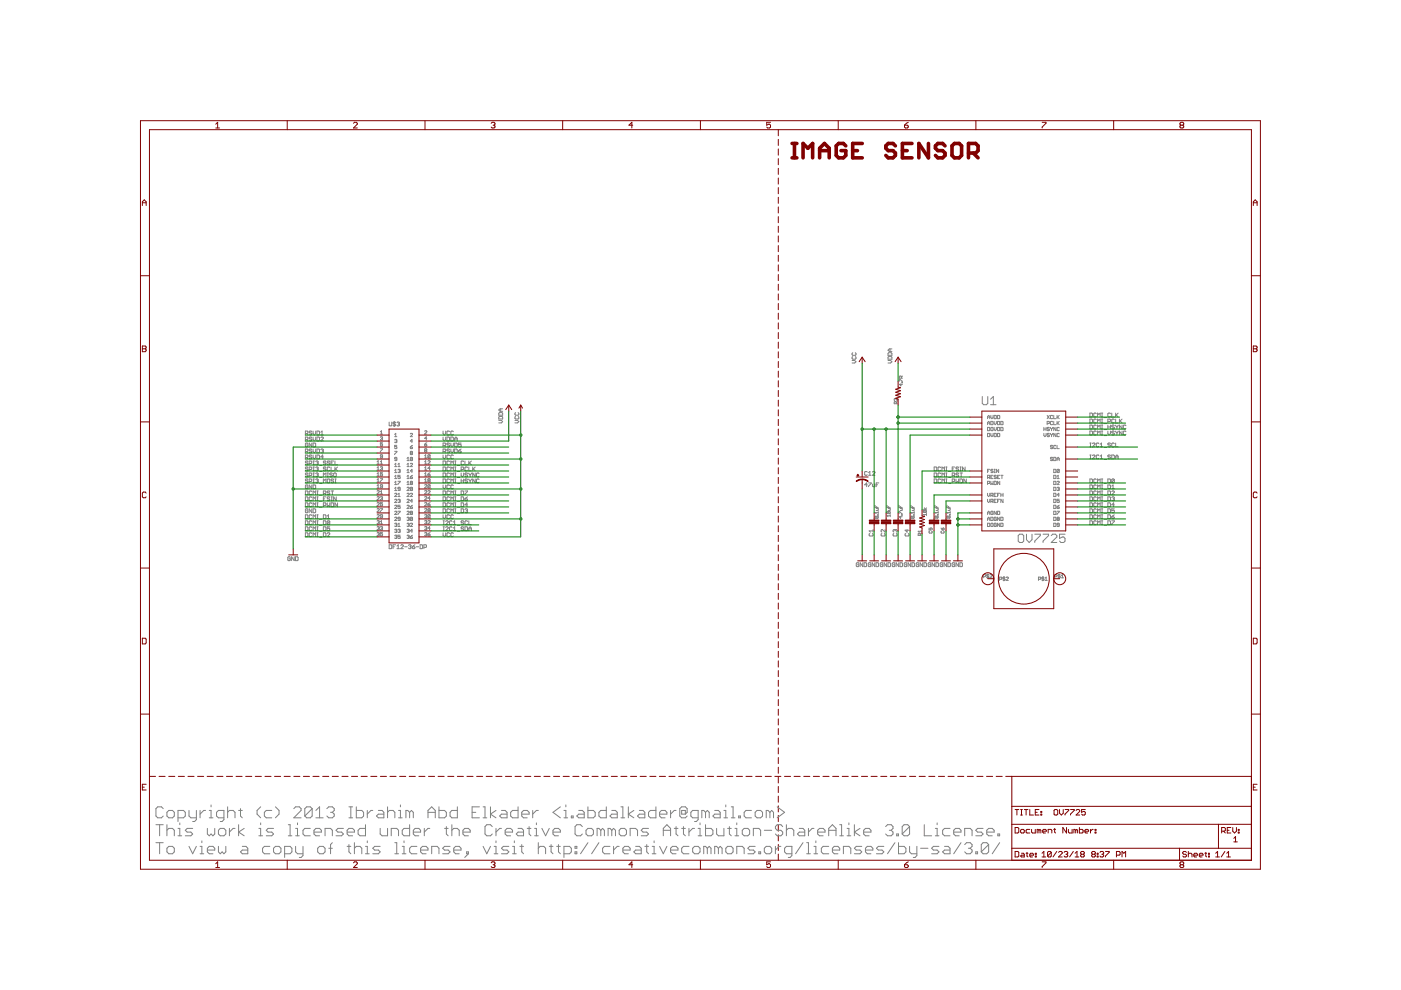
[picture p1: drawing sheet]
<svg xmlns="http://www.w3.org/2000/svg" width="297mm" height="210mm" viewBox="0 0 297 210" stroke-linecap="round" stroke-linejoin="round" font-family="sans-serif">
<g fill="none" stroke="#808080" stroke-width=".21">
<path d="M180.7 76.4h.5l.3 .3-.3 .3h-.5M180.8 75.6l-.1 .1 .1 .5h.5l.2-.2-.2-.4M180.8 74.8l-.1 .1 .1 .4 .7-.1-.2-.4M188.3 75.7l.7-.1 .1 .1v.5h-.8zM188.3 76.4h.5l.3 .3-.3 .3h-.5M188.4 74.8h.6l.1 .5h-.8zM188.7 74v.5M189.1 74h-.5l-.3 .3 .3 .2h.5M191.3 79.7l-.2 .2M64.7 91.9l.6-.1-.1-.4h-.5v.8M64.7 93.2l.6-.1-.1-.4h-.5v.8M64.7 95.7l.6-.1-.1-.4h-.5v.8"/>
<path d="M64.7 97l.6-.1-.1-.4h-.5v.8M65 93.2l.3 .3M65 91.9l.3 .3M65 95.7l.3 .3M65 97l.3 .3M65.3 94.1l-.1-.2-.5 .2v.5l.5 .1 .1-.4h-.3M65.3 97.9l-.1-.2-.5 .2 .2 .2 .4 .2-.1 .3-.5-.2M65.3 99.1l-.1-.1-.5 .1 .2 .3 .4 .1-.1 .3-.5-.1M65.6 98.3h.4l.1-.4-.5-.2v.9M65.6 99.5h.4l.1-.4-.5-.1v.8M66.1 91.5l-.1-.1-.4 .1 .1 .3 .4 .1-.1 .3-.4-.1M66.1 92.8l-.1-.1-.4 .1 .1 .3 .4 .1-.1 .3-.4-.2"/>
<path d="M66.1 93.9v.8l-.5-.8v.8M66.1 95.3l-.1-.1-.4 .1 .1 .3 .4 .1-.1 .3-.4-.1M66.1 96.6l-.1-.1-.4 .1 .1 .3 .4 .1-.1 .3-.4-.1M66.4 91.4v.5l.3 .3 .2-.3v-.5M66.4 92.7v.5l.3 .3 .2-.3v-.5M66.4 93.9l.5 .2v.5l-.1 .1h-.4zM66.4 95.2v.5l.3 .3 .2-.3v-.5M66.4 96.5v.5l.3 .3 .2-.3v-.5M66.4 99.8h.3M66.4 99h.3M66.4 98.6h.3M66.4 97.7h.3"/>
<path d="M66.5 97.7v.9M66.5 99v.8M66.9 99.1l.4-.1 .2 .1-.2 .3M66.9 97.9l.4-.2 .2 .2-.2 .2M67.2 99.4h.1M67.2 98.1h.1M67.2 96.5l.5 .1-.1 .7h-.4zM67.2 91.4l.5 .1-.1 .7h-.4zM67.2 92.7l.5 .1-.1 .7h-.4zM67.2 95.2l.5 .1-.1 .7h-.4zM67.3 99.4l.2 .1-.2 .3-.4-.1M67.3 98.1l.2 .2-.2 .3-.4-.2"/>
<path d="M67.7 99.9h.6M67.7 98.7h.6M68 92.2h.6M68 92.8l.2-.1 .4 .1-.6 .7h.6M68 95.3l.4-.1 .2 .1-.2 .3M68 91.7l.3-.3v.8M68.3 95.6h.1M68.4 95.6l.2 .1-.2 .3-.4-.1M68.6 96.9h-.6l.4-.4v.8M69.1 99.1l-.4-.1-.1 .3 .4 .1 .1 .3-.1 .1-.4-.1M69.1 97.9l-.4-.2-.1 .3 .4 .1 .1 .3-.1 .2-.4-.2M69.9 97.9l-.1-.2-.4 .2 .1 .2 .4 .2-.1 .3-.4-.2"/>
<path d="M69.9 99.1l-.1-.1-.4 .1v.6l.1 .1 .4-.1M70.2 99v.8h.5M70.2 98.1h.3M70.7 97.7h-.5v.9h.5M71 97.7v.9h.6M71 99v.8M71.1 99.4l.5 .4M71.6 99l-.6 .5M79.9 97.9l.3-.2v.7M79.9 99.2l.3-.2v.7M79.9 98.4h.5M79.9 99.7h.5"/>
<path d="M80.6 92.7l.4-.1 .1 .1-.1 .2M80.6 95.1h.5l-.5 .7M80.6 91.6l.3-.3v.7M80.6 97.9l.3-.2v.7M80.6 92h.5M80.6 99.1l.4-.1 .1 .1-.1 .2M80.6 98.4h.5M80.9 92.9h.1M80.9 99.3h.1M81 92.9l.1 .2-.1 .2-.4-.1M81 99.3l.1 .1-.1 .3-.4-.2M81.1 93.9h-.5v.3h.5l-.1 .4-.4-.2"/>
<path d="M81.1 96.8h-.3v-.4l.3 .1v.5l-.1 .1-.4-.1M82.5 89.5v.7l.2 .1 .4-.1v-.7M83.6 89.3v1.1M83.7 92.6h.4M83.7 92.1l.2-.2v.7M83.7 98.5l.2-.3v.7M83.7 99.7l.2-.2v.7M83.7 93.3l.3-.1v.3M83.7 95.7h.4l-.4 .7M83.7 98.9h.4M83.9 89.6l-.4-.1-.2 .3 .4 .1 .2 .3-.2 .1-.4-.1M83.9 93.5h.1"/>
<path d="M84 93.5v.4l-.3-.2M84.1 97.3l-.4-.1 .1-.2 .3 .1v.5h-.4M84.1 94.4h-.4v.4l.2-.1 .2 .1-.1 .3-.3-.1M84.2 89.6l.4-.1 .1 .1-.1 .3M84.4 99.6l.3-.1v.4M84.4 98.9h.4M84.4 98.5l.2-.3v.7M84.4 89.9h.2M84.6 89.9l.1 .1-.1 .3-.4-.1M84.6 99.9h.1M84.7 99.9v.3l-.3-.1M86.3 97.7h.5"/>
<path d="M86.3 97.2l.2-.2v.7M86.3 98.5l.2-.3v.7M86.3 99.7l.2-.2v.7M86.3 98.9h.5M87 92l.1-.1 .4 .1-.5 .6h.5M87 94.8h.3l.2 .2-.4 .1zM87 98.4l.1-.2 .4 .2-.5 .5h.5M87.1 96.1v-.4l.4 .1-.2 .3M87.1 96.1v.3l.4-.1-.2-.2M87.1 96.1h.2M87.5 97.1l-.4-.1-.1 .6M87.5 97.1v.5h-.5"/>
<path d="M87.5 99.9h-.5l.3-.4v.7M87.5 93.5h-.5l.3-.3v.7M87.5 94.4l-.5 .4M87.5 97.1l-.5 .5M90 91.4h.5l-.5 .6h.5M90 94.2h.4l.1 .2-.4 .2zM90 97.1h.5M90 96.6l.3-.2v.7M90 97.9l.3-.2v.7M90 99.2l.3-.2v.7M90 98.4h.5M90 99.7h.5"/>
<path d="M90.1 95.5l-.1-.1 .1-.3 .4 .1-.1 .3M90.1 95.5l-.1 .1 .1 .2 .4-.1-.1-.2M90.1 95.5h.3M90.5 92.9h-.5l.4-.3v.7M90.5 93.9l-.5 .3M90.7 97.8h.5l-.5 .6h.5M91.2 96.5h-.5v.5M91.2 96.5l-.1 .6-.4-.1M91.2 96.5l-.5 .5M91.2 99.3h-.5l.4-.3v.7M93.9 92.7v.5l.3 .3 .3-.3v-.5M93.9 97.7l.6 .2-.1 .7h-.5z"/>
<path d="M93.9 96.5v.5l.3 .3 .3-.3v-.5M93.9 99l.6 .1-.1 .7h-.5zM93.9 94.5h.5l.1-.4-.6-.2v.8M93.9 91.4v.5l.3 .3 .3-.3v-.5M93.9 95.7h.5l.1-.4-.6-.1v.8M94.2 95.7l.3 .3M94.2 94.5l.3 .2M94.8 92.7l.5 .1v.5l-.1 .2h-.4zM95.3 91.5l-.1-.1-.4 .1v.6l.1 .1 .4-.1M95.3 97.9l-.1-.2-.4 .2v.5l.1 .2 .4-.2M95.3 96.6l-.1-.1-.4 .1v.6l.1 .1 .4-.1M95.3 99.1l-.1-.1-.4 .1v.6l.1 .1 .4-.1"/>
<path d="M95.3 94.1l-.4-.2-.1 .3 .4 .1 .1 .3-.1 .1-.4-.1M95.3 95.3l-.4-.1-.1 .3 .4 .1 .1 .3-.1 .1-.4-.1M95.6 92.7l.5 .1-.1 .7h-.4zM95.6 93.9v.6l.2 .2 .3-.2v-.6M95.6 95.2v.5l.2 .3 .3-.3v-.5M95.6 98.6v-.9l.2 .3 .3-.3v.9M95.6 99.8v-.8l.2 .3 .3-.3v.8M96.1 91.5l-.1-.1-.4 .1v.6l.1 .1 .4-.1M96.1 96.6l-.1-.1-.4 .1v.6l.1 .1 .4-.1M96.4 93.9l.5 .2v.5l-.1 .1h-.4zM96.4 99.8h.3M96.4 99h.3"/>
<path d="M96.4 98.6h.3M96.4 97.7h.3M96.4 93.5v-.6l.3-.2 .2 .2v.6M96.4 95.2l.5 .1v.6l-.1 .1h-.4zM96.4 93.1h.5M96.5 97.7v.9M96.5 99v.8M96.9 99.9h.6M96.9 98.7h.6M97.2 95.6h.4l.2 .3-.5 .1zM97.8 93.9h-.6v.4l.3-.1 .3 .1-.2 .4-.4-.1M97.8 95.2l-.6 .4"/>
<path d="M97.8 99.5h.4l.1-.4-.5-.1v.8M98.3 97.9l-.1-.2-.4 .2v.5l.1 .2 .4-.2M98.6 97.7v.9h.5M99.1 99.1l-.1-.1-.4 .1v.6l.1 .1 .4-.1M99.4 99v.8h.5M99.4 97.7v.9M99.5 98.1l.4 .5M99.9 97.7l-.5 .6M100.2 99v.8M100.4 99.4l.4 .4M100.8 99l-.6 .5M105.7 89.1h.6l.3 .3-.3 .3h-.6"/>
<path d="M105.7 88.4l.7-.1 .2 .1v.4h-.9zM105.7 87.6l.2-.1h.5l.2 .5h-.9zM106.2 86.7v.5M106.6 86.7h-.6l-.3 .2 .3 .3h.6M109.2 89.1h.5l.3 .3-.3 .3h-.5M109.3 88.3l-.1 .1 .1 .4 .7-.1-.1-.4M109.3 87.5l-.1 .1 .1 .4h.6l.1-.1-.1-.4M190 85.6l-.1-.4-.3 .1v.3h.6M190.2 84.5v.4l-.4-.4-.2 .1 .1 .3M190.2 85.2l-.2 .2M190.7 80.8v-.4l.6 .4M191 81.4v.4l-.3-.3h.6"/>
<path d="M191.1 80.2v-.4l-.3-.1-.1 .5h.6M191.2 81l.1 .2zM198.1 99l.5 .1-.1 .7h-.4zM199.4 99.1l-.1-.1-.4 .1v.6l.1 .1 .4-.1M199.7 99.8v-.8l.3 .3 .2-.3v.8M200.5 99.8h.3M200.5 99h.3M200.7 99v.8M201.1 99.9h.5M201.9 99.4h.3M202.4 99h-.5v.8M203.2 99.1l-.1-.1-.4 .1 .5 .6-.1 .1-.4-.1"/>
<path d="M203.5 99.8h.3M203.5 99h.3M203.7 99v.8M204.6 99v.8l-.5-.8v.8M208.3 84.1v1.4l.3 .3h.5l.3-.3v-1.4M209.4 90.6l.4 .1-.1 .6h-.3zM209.4 89.7h.4M209.4 88.8v-.5l.2-.2 .2 .2v.5M209.4 90v-.4l.2-.3 .2 .3v.4M209.4 91.9l.4 .1-.1 .6h-.3zM209.4 88.4h.4M209.4 99.9h.2"/>
<path d="M209.8 99.5h-.4v.7M210 85.8h1.2M210 84.6l.6-.5v1.7M210.1 88.1v.4l.2 .3 .2-.3v-.4M210.1 89.3l.4 .2-.1 .5h-.3zM210.1 91.9v.5l.2 .2 .2-.2v-.5M210.2 90.6l.3 .1-.1 .6-.3-.1zM210.5 99.6l-.3-.1-.1 .2 .3 .2 .1 .2h-.4M210.8 89.3v.5l.2 .2 .2-.2v-.5M210.8 88.1l.4 .1-.1 .6h-.3zM210.8 90.6v.5l.2 .2 .2-.2v-.5M210.8 91.9l.4 .1-.1 .6h-.3z"/>
<path d="M210.8 99.5h.2M210.9 99.5v.7M211.5 88.1l.5 .1-.2 .6h-.3zM211.5 89.3l.5 .2-.2 .5h-.3zM211.5 90.6l.5 .1-.2 .6h-.3zM211.5 91.9l.5 .1-.2 .6h-.3zM211.7 99.5v.7l-.4-.7v.7M212.2 90.6l.5 .1-.2 .6h-.3zM212.2 89.3l.5 .2-.2 .5h-.3zM221.3 90.6v.7M221.3 91.9v.5l.3 .2 .2-.2v-.5M221.3 91h.5"/>
<path d="M221.8 90.6v.7M222 89.8l.5-.1-.1-.4h-.4v.7M222 88.1l.5 .7M222.5 90.7l-.4-.1-.1 .2 .4 .2 .1 .2h-.5M222.5 92l-.4-.1-.1 .2 .4 .1 .1 .3h-.5M222.5 88.1l-.5 .7M222.7 90.6l.2 .4M222.7 91.9l.2 .3M222.9 91v.3M222.9 92.2v.4M223.2 89.5l-.1-.2-.4 .2v.4h.5M223.2 97.1l-.4-.1-.1 .2 .4 .1 .1 .3h-.5"/>
<path d="M223.2 88.2l-.1-.1-.4 .1v.5h.5M223.2 94.6l-.4-.2-.1 .3 .4 .1 .1 .2h-.5M223.2 90.6l-.3 .4M223.2 91.9l-.3 .3M223.4 97l.5 .1-.1 .6h-.4zM223.4 88.1v.7h.5M223.4 89.3v.7h.5M223.4 99.5l.5 .1-.1 .6h-.4zM223.9 90.6v.7l-.5-.7v.7M223.9 91.9v.7l-.5-.7v.7M223.9 94.6l-.1-.2-.4 .2v.4h.5M224.1 97.7v-.5l.2-.2 .3 .2v.5"/>
<path d="M224.1 88.1v.7M224.1 89.3v.7M224.1 94.4v.7h.5M224.1 97.3h.5M224.2 88.4l.4 .4M224.2 89.7l.4 .3M224.6 90.7l-.1-.1-.4 .1v.5h.5M224.6 92l-.1-.1-.4 .1v.5h.5M224.6 99.6l-.4-.1-.1 .6M224.6 99.6l-.1 .6-.4-.1M224.6 88.1l-.5 .4M224.6 89.3l-.5 .5"/>
<path d="M224.6 99.6l-.5 .5M231.1 88.9l.5 .1v.5l-.1 .2h-.4zM231.1 87.6l.5 .1v.6l-.1 .1h-.4zM231.1 91.4l.5 .1v.6l-.1 .1h-.4zM231.1 90.1l.5 .2v.5l-.1 .1h-.4zM231.1 93.9h.3M231.1 94.7h.3M231.1 96.5h.3M231.1 97.3h.3M231.2 93.9v.8M231.2 96.5v.8M231.6 94.1l.2-.2 .4 .2-.6 .6h.6"/>
<path d="M231.6 96.6l.2-.1 .4 .1-.6 .7h.6M232.4 89l-.1-.1-.4 .1v.5l.1 .2 .4-.2M232.4 87.7l-.1-.1-.4 .1v.6l.1 .1 .4-.1M232.4 91.5l-.1-.1-.4 .1v.6l.1 .1 .4-.1M232.4 90.3l-.1-.2-.4 .2v.5l.1 .1 .4-.1M232.7 88.4v-.8l.3 .3 .3-.3v.8M232.7 89.7v-.8l.3 .2 .3-.2v.8M232.7 90.9v-.8l.3 .3 .3-.3v.8M232.7 92.2v-.8l.3 .3 .3-.3v.8M233 94.1l-.1-.2-.5 .2v.5l.2 .1 .4-.1M233 96.6l-.1-.1-.5 .1v.6l.2 .1 .4-.1M233.3 94.7h.5"/>
<path d="M233.3 97.3h.5M233.3 94.2l.2-.3v.8M233.3 96.7l.2-.2v.8M233.5 89.7h.3M233.5 88.9h.3M233.5 88.4h.3M233.5 92.2h.3M233.5 90.9h.3M233.5 91.4h.3M233.5 90.1h.3M233.5 87.6h.3M233.7 87.6v.8"/>
<path d="M233.7 88.9v.8M233.7 90.1v.8M233.7 91.4v.8M234.1 89.8h.5M234.1 91.1h.5M234.1 92.4h.5M234.1 88.5h.5M234.1 94.9h.5M234.1 97.4h.5M234.9 89.4h.4l.1-.4-.5-.1v.8M234.9 90.1v.8M234.9 91.4v.5l.3 .3 .2-.3v-.5"/>
<path d="M234.9 90.5h.5M235.4 87.7l-.1-.1-.4 .1v.6l.1 .1 .4-.1M235.4 94.1l-.1-.2-.4 .2 .5 .5-.1 .1-.4-.1M235.4 96.6l-.1-.1-.4 .1 .5 .6-.1 .1-.4-.1M235.4 90.1v.8M235.7 87.6v.8h.6M235.7 96.5l.6 .1v.6l-.2 .1h-.4zM236.3 89l-.2-.1-.4 .1v.5l.2 .2 .4-.2M236.3 91.5l-.2-.1-.4 .1 .6 .6-.2 .1-.4-.1M236.3 90.3l-.2-.2-.4 .2 .6 .5-.2 .1-.4-.1M236.3 94.1l-.2-.2-.4 .2v.5l.2 .1 .4-.1M236.5 88.9v.8h.6"/>
<path d="M236.5 93.9v.8h.6M236.5 87.6v.8M236.5 90.1l.3 .4M236.5 91.4l.3 .4M236.5 97.3v-.6l.3-.2 .3 .2v.6M236.5 96.9h.6M236.7 88l.4 .4M236.8 90.5v.4M236.8 91.8v.4M237.1 90.1l-.3 .4M237.1 91.4l-.3 .4M237.1 87.6l-.6 .5"/>
<path d="M237.3 88.9v.8M237.5 89.3l.4 .4M237.9 90.1v.8l-.6-.8v.8M237.9 91.4v.8l-.6-.8v.8M237.9 88.9l-.6 .5M238.7 91.5l-.1-.1-.4 .1v.6l.1 .1 .4-.1M238.7 90.3l-.1-.2-.4 .2v.5l.1 .1 .4-.1M61.6 118.2l-.2-.2-.4 .2v.5l.4 .2 .2-.4h-.3M62.4 118v.9l-.6-.9v.9M62.7 118l.5 .2v.5l-.1 .2h-.4zM64.7 109.2h.5l.1 .1-.1 .7h-.5zM64.7 105.3h.5l.1 .2-.1 .7h-.5z"/>
<path d="M64.7 106.6h.5l.1 .2-.1 .6h-.5zM64.7 110.4h.5l.1 .2-.1 .7h-.5zM64.7 104.1l.6 .1-.1 .7h-.5zM64.7 111.7h.5l.1 .1-.1 .7h-.5zM64.7 113h.5l.1 .1-.1 .7h-.5zM65.3 108l-.1-.1-.5 .1v.6l.5 .1 .1-.4h-.3M65.3 103l-.1-.2-.5 .2v.5l.5 .1 .1-.4h-.3M65.3 100.4l-.1-.1-.5 .1 .2 .3 .4 .1-.1 .3-.5-.1M65.3 101.7l-.1-.1-.5 .1 .2 .3 .4 .1-.1 .3-.5-.2M65.6 100.8h.4l.1-.4-.5-.1v.8M65.6 102.1h.4l.1-.4-.5-.1v.8M66.1 109.3l-.1-.1-.4 .1v.5l.1 .2 .4-.2"/>
<path d="M66.1 106.8l-.1-.2-.4 .2v.5l.1 .1 .4-.1M66.1 105.5l-.1-.2-.4 .2v.5l.1 .2 .4-.2M66.1 110.6l-.1-.2-.4 .2v.5l.1 .2 .4-.2M66.1 102.8v.8l-.5-.8v.8M66.1 104.2l-.1-.1-.4 .1v.6l.1 .1 .4-.1M66.1 107.9v.8l-.5-.8v.8M66.1 111.8l-.1-.1-.4 .1v.6l.1 .1 .4-.1M66.1 113.1l-.1-.1-.4 .1v.5l.1 .2 .4-.2M66.4 107.9l.5 .1v.6l-.1 .1h-.4zM66.4 102.8l.5 .2v.5l-.1 .1h-.4zM66.4 104.9v-.8l.3 .3 .2-.3v.8M66.4 106.2v-.9l.3 .3 .2-.3v.9"/>
<path d="M66.4 107.4v-.8l.3 .3 .2-.3v.8M66.4 110v-.8l.3 .2 .2-.2v.8M66.4 111.3v-.9l.3 .3 .2-.3v.9M66.4 112.5v-.8l.3 .3 .2-.3v.8M66.4 113.8v-.8l.3 .2 .2-.2v.8M66.4 102.4h.3M66.4 101.6h.3M66.4 101.1h.3M66.4 100.3h.3M66.5 100.3v.8M66.5 101.6v.8M66.9 101.7l.4-.1 .2 .1-.2 .3"/>
<path d="M66.9 100.4l.4-.1 .2 .1-.2 .3M67.2 102h.1M67.2 100.7h.1M67.2 109.2h.3M67.2 105.3h.3M67.2 106.6h.3M67.2 110.4h.3M67.2 110h.3M67.2 113h.3M67.2 113.8h.3M67.2 111.3h.3M67.2 104.9h.3"/>
<path d="M67.2 104.1h.3M67.2 107.4h.3M67.2 106.2h.3M67.2 112.5h.3M67.2 111.7h.3M67.3 102l.2 .1-.2 .3-.4-.2M67.3 104.1v.8M67.3 105.3v.9M67.3 106.6v.8M67.3 109.2v.8M67.3 110.4v.9M67.3 111.7v.8"/>
<path d="M67.3 113v.8M67.3 100.7l.2 .1-.2 .3-.4-.1M67.7 107.6h.6M67.7 101.2h.6M67.7 102.5h.6M67.7 112.6h.6M67.7 111.4h.6M67.7 110.1h.6M67.7 105h.6M67.7 113.9h.6M67.7 106.3h.6M68.6 109.2l.5 .1v.5l-.1 .2h-.4z"/>
<path d="M68.6 107.2l.5-.2-.1-.4h-.4v.8M68.6 110.4l.5 .2v.5l-.1 .2h-.4zM68.6 113l.5 .1v.5l-.1 .2h-.4zM68.6 101.1v-.8l.2 .2 .3-.2v.8M68.6 102.4v-.8l.2 .2 .3-.2v.8M68.6 104.6h.4l.1-.4-.5-.1v.8M68.6 111.7l.5 .1v.6l-.1 .1h-.4zM68.6 105.8h.2M68.8 104.6l.3 .3M69.1 105.3h-.5v.9M69.4 101.7l.1-.1 .4 .1-.1 .7-.4-.2zM69.4 110h.5"/>
<path d="M69.4 113.1l.1-.1 .4 .1-.5 .7h.5M69.4 106.6v.8l.2-.2 .3 .2v-.8M69.4 109.4l.2-.2v.8M69.4 101.1h.2M69.4 100.3h.2M69.5 100.3v.8M69.9 111.7h-.5v.4l.2-.1 .3 .1-.1 .4-.4-.1M69.9 105.5l-.4-.2-.1 .3 .4 .2 .1 .2-.1 .2-.4-.2M69.9 110.6l-.4-.2-.1 .7M69.9 110.6l-.1 .7-.4-.2M69.9 104.2l-.1-.1-.4 .1 .1 .3 .4 .1-.1 .3-.4-.1M69.9 110.6l-.5 .5"/>
<path d="M70.2 105.3h.3M70.2 106.6h.4l.1 .2-.1 .6h-.4zM70.2 104.1h.5M70.2 106.2h.3M70.3 105.3v.9M70.5 100.4l-.2-.1-.4 .1 .2 .3 .4 .1-.2 .3-.4-.1M70.5 104.1v.8M70.7 101.7l-.1-.1-.4 .1 .1 .3 .4 .1-.1 .3-.4-.2M70.7 100.4l.2-.1 .4 .1v.6l-.2 .1-.4-.1zM71 102.4h.3M71 101.6h.3M71.1 101.6v.8"/>
<path d="M71.3 105.3v.9l-.6-.9v.9M71.6 106.6v.8l-.6-.8v.8M79.9 109.2h.5l-.5 .6h.5M79.9 111.8l.4-.1 .1 .1-.1 .2M79.9 101.7l.3-.2v.7M79.9 106.7h.5l-.5 .6h.5M79.9 100.5l.3-.3v.7M79.9 103l.3-.2v.7M79.9 107.9h.5l-.5 .6h.5M79.9 104.1h.5l-.5 .6h.5M79.9 100.9h.5M79.9 105.4h.5l-.5 .6h.5"/>
<path d="M79.9 102.2h.5M79.9 113l.4-.1 .1 .1-.1 .3M79.9 103.5h.5M79.9 110.5l.4-.1 .1 .1-.1 .2M80.2 113.3h.1M80.2 110.7h.1M80.2 112h.1M80.3 112l.1 .1-.1 .3-.4-.2M80.3 113.3l.1 .1-.1 .2-.4-.1M80.3 110.7l.1 .1-.1 .3-.4-.1M80.6 111.8l.4-.1 .1 .1-.1 .2M80.6 104.3l.3-.3v.7"/>
<path d="M80.6 110.6l.3-.2v.7M80.6 101.5h.5l-.5 .7M80.6 105.4l.4-.1 .1 .1-.1 .2M80.6 107.8h.5l-.5 .7M80.6 104.7h.5M80.6 111.1h.5M80.9 105.6h.1M80.9 112h.1M81 112l.1 .1-.1 .3-.4-.2M81 105.6l.1 .2-.1 .2-.4-.1M81.1 109.5h-.3v-.4l.3 .1v.5l-.1 .1-.4-.1M81.1 103.1h-.3v-.3l.3 .1v.4l-.1 .2-.4-.2"/>
<path d="M81.1 100.2h-.5v.4h.5l-.1 .3-.4-.1M81.1 112.9h-.5v.4h.5l-.1 .3-.4-.1M81.1 106.6h-.5v.3h.5l-.1 .4-.4-.2M82.5 115.5h.4l.2 .2-.2 .6h-.4zM83.3 115.9h.3M83.7 108.5l.1-.1 .3 .1-.4 .6h.4M83.7 107.3l.1-.2 .3 .2-.4 .5h.4M83.7 101.5h.4M83.7 102.7h.4M83.7 100.2h.4M83.7 104h.4M83.7 104.7l.1-.1 .3 .1-.4 .6h.4"/>
<path d="M83.7 106l.1-.1 .3 .1-.4 .6h.4M83.7 109.8l.1-.1 .3 .1-.4 .6h.4M83.7 111.1l.3-.2v.4M83.7 101l.2-.2v.7M83.7 102.3l.2-.3v.7M83.7 103.5l.2-.2v.7M83.7 112.3l.3-.1v.4M83.7 113.6l.3-.1v.3M83.9 115.5h-.6v.8M83.9 112.6h.1M83.9 111.3h.1M83.9 113.8h.1"/>
<path d="M84 111.3v.3l-.3-.1M84 112.6v.3l-.3-.1M84 113.8v.4l-.3-.1M84.2 116.3h.5M84.2 115.8l.2-.3v.8M84.4 102h.4l-.4 .7M84.4 105.3h.4M84.4 106l.3-.1v.3M84.4 108.4h.4l-.4 .7M84.4 111.6h.4M84.4 104.8l.2-.2v.7M84.4 111.2l.2-.3v.7"/>
<path d="M84.4 112.3l.3-.1v.4M84.6 112.6h.1M84.6 106.2h.1M84.7 106.2v.4l-.3-.2M84.7 112.6v.3l-.3-.1M84.8 107.1h-.4v.4l.2-.1 .2 .1-.1 .3-.3-.1M84.8 100.8h-.4v.3l.2-.1 .2 .1-.1 .4-.3-.1M84.8 103.7l-.4-.2 .1-.2 .3 .1v.5h-.4M84.8 110l-.4-.1 .1-.2 .3 .1v.5h-.4M84.8 113.5h-.4v.3l.2-.1 .2 .1-.1 .4-.3-.1M85 115.7l.1-.2 .4 .2-.5 .6h.5M85.8 115.9h.5"/>
<path d="M86.3 108.5l.1-.1 .4 .1-.5 .6h.5M86.3 107.3l.1-.2 .4 .2-.5 .5h.5M86.3 111.1l.3-.2 .2 .2-.2 .2M86.3 101.5h.5M86.3 102.7h.5M86.3 100.2h.5M86.3 103.4l.1-.1 .4 .1-.5 .6h.5M86.3 104.7l.1-.1 .4 .1-.5 .6h.5M86.3 106l.1-.1 .4 .1-.5 .6h.5M86.3 109.8l.3-.1 .2 .1-.2 .2M86.3 101l.2-.2v.7M86.3 102.3l.2-.3v.7"/>
<path d="M86.3 112.3l.3-.1 .2 .1-.2 .3M86.3 113.6l.3-.1 .2 .1-.2 .2M86.5 112.6h.1M86.5 110h.1M86.5 111.3h.1M86.5 113.8h.1M86.6 115.7l.4-.2 .1 .2-.1 .2M86.6 110l.2 .1-.2 .3-.3-.1M86.6 111.3l.2 .1-.2 .2-.3-.1M86.6 112.6l.2 .1-.2 .2-.3-.1M86.6 113.8l.2 .1-.2 .3-.3-.1M86.9 115.9h.1"/>
<path d="M87 107.5h.3l.2 .2-.4 .1zM87 101.1h.3l.2 .3-.4 .1zM87 104.7l.1-.1 .4 .1-.5 .6h.5M87 111.1l.1-.2 .4 .2-.5 .5h.5M87 113.8h.3l.2 .3-.4 .1zM87 115.9l.1 .2-.1 .2-.4-.1M87.1 108.8v.3l.4-.1-.2-.2M87.1 102.4h.2M87.1 102.4v-.4l.4 .2-.2 .2M87.1 102.4v.3l.4-.1-.2-.2M87.1 108.8v-.4l.4 .1-.2 .3M87.1 108.8h.2"/>
<path d="M87.4 115.9h.4l.2 .3-.4 .1zM87.5 112.6h-.5l.3-.4v.7M87.5 103.4v.5h-.5M87.5 103.4l-.4-.1-.1 .6M87.5 109.8v.5h-.5M87.5 109.8l-.4-.1-.1 .6M87.5 106.2h-.5l.3-.3v.7M87.5 100.8l-.5 .3M87.5 103.4l-.5 .5M87.5 107.1l-.5 .4M87.5 109.8l-.5 .5M87.5 113.5l-.5 .3"/>
<path d="M88 115.5l-.6 .4M88.2 115.9h.6M89.1 115.5h.4l.1 .2-.1 .6h-.4zM89.9 116.1l.5-.2-.1-.4h-.4v.8M90 109.2l.4-.1v.4M90 102.9h.5l-.5 .6h.5M90 111.8l.4-.1v.3M90 104.1h.5l-.5 .6h.5M90 105.4h.5l-.5 .6h.5M90 106.7h.5l-.5 .6h.5M90 107.9h.5l-.5 .6h.5M90 110.5l.4-.1v.3"/>
<path d="M90 113l.4-.1v.4M90 100.5l.3-.3v.7M90 101.7l.3-.2v.7M90 100.9h.5M90 102.2h.5M90.3 109.5h.1M90.3 113.3h.1M90.3 110.7h.1M90.3 112h.1M90.4 112v.4l-.4-.2M90.4 113.3v.3l-.4-.1M90.4 109.5v.3l-.4-.1"/>
<path d="M90.4 110.7v.4l-.4-.1M90.7 113.3h.4l.1 .2-.4 .1zM90.7 100.6h.4l.1 .2-.4 .1zM90.7 106.9h.4l.1 .2-.4 .2zM90.7 104.1h.5l-.5 .6h.5M90.7 110.5h.5l-.5 .6h.5M90.8 108.2h.3M90.8 101.8l-.1-.1 .1-.2 .4 .1-.1 .2M90.8 101.8l-.1 .2 .1 .2 .4-.1-.1-.3M90.8 108.2l-.1-.1 .1-.3 .4 .1-.1 .3M90.8 108.2l-.1 .1 .1 .2 .4-.1-.1-.2M90.8 101.8h.3"/>
<path d="M91.2 109.2h-.5v.5M91.2 102.9h-.5v.4M91.2 102.9l-.1 .6-.4-.2M91.2 109.2l-.1 .6-.4-.1M91.2 105.6h-.5l.4-.3v.7M91.2 112h-.5l.4-.3v.7M91.2 100.2l-.5 .4M91.2 102.9l-.5 .4M91.2 106.6l-.5 .3M91.2 109.2l-.5 .5M91.2 112.9l-.5 .4M93.9 107.9h.5l.1 .1-.1 .7h-.5z"/>
<path d="M93.9 100.3l.6 .1-.1 .7h-.5zM93.9 105.3h.5l.1 .2-.1 .7h-.5zM93.9 106.6h.5l.1 .2-.1 .6h-.5zM93.9 104.1l.6 .1-.1 .7h-.5zM93.9 110.4h.3M93.9 101.6l.6 .1-.1 .7h-.5zM93.9 102.8v.6l.3 .2 .3-.2v-.6M93.9 109.2v.5l.3 .3 .3-.3v-.5M93.9 113v.5l.3 .3 .3-.3v-.5M93.9 111.3h.3M93.9 112.5h.3M93.9 111.7h.3"/>
<path d="M94.1 110.4v.9M94.1 111.7v.8M94.5 110.6l.1-.2 .4 .2-.5 .7h.5M94.5 111.8l.1-.1 .4 .1-.5 .7h.5M95.3 109.3l-.1-.1-.4 .1 .1 .7 .4-.2M95.3 108l-.1-.1-.4 .1 .1 .7 .4-.1M95.3 105.5l-.1-.2-.4 .2v.5l.1 .2 .4-.2M95.3 106.8l-.1-.2-.4 .2 .1 .6 .4-.1M95.3 104.2l-.1-.1-.4 .1v.6l.1 .1 .4-.1M95.3 103l-.1-.2-.4 .2v.5l.1 .1 .4-.1M95.3 100.4l-.1-.1-.4 .1v.6l.1 .1 .4-.1M95.3 101.7l-.1-.1-.4 .1v.5l.1 .2 .4-.2"/>
<path d="M95.3 113.1l-.1-.1-.4 .1 .1 .7 .4-.2M95.6 102.4v-.8l.2 .2 .3-.2v.8M95.6 108.7v-.8l.2 .3 .3-.3v.8M95.6 101.1v-.8l.2 .2 .3-.2v.8M95.6 104.9v-.8l.2 .3 .3-.3v.8M95.6 106.2v-.9l.2 .3 .3-.3v.9M95.6 107.4v-.8l.2 .3 .3-.3v.8M95.8 110.6l-.1-.2-.4 .2 .1 .7 .4-.2M95.8 111.8l-.1-.1-.4 .1 .1 .7 .4-.1M96.1 109.3l-.1-.1-.4 .1 .1 .7 .4-.2M96.1 103l-.1-.2-.4 .2v.5l.1 .1 .4-.1M96.1 113.1l-.1-.1-.4 .1 .1 .7 .4-.2"/>
<path d="M96.1 111.3h.6M96.1 112.5h.6M96.1 110.7l.3-.3v.9M96.1 112l.3-.3v.8M96.4 108.7h.3M96.4 105.3h.3M96.4 106.6h.3M96.4 107.9h.3M96.4 102.4h.3M96.4 101.6h.3M96.4 101.1h.3M96.4 100.3h.3"/>
<path d="M96.4 104.9h.3M96.4 104.1h.3M96.4 107.4h.3M96.4 106.2h.3M96.5 100.3v.8M96.5 101.6v.8M96.5 104.1v.8M96.5 105.3v.9M96.5 106.6v.8M96.5 107.9v.8M96.9 107.6h.6M96.9 101.2h.6"/>
<path d="M96.9 102.5h.6M96.9 112.6h.6M96.9 111.4h.6M96.9 105h.6M96.9 106.3h.6M96.9 108.8h.6M97.8 107.9h.4l.1 .1-.1 .7h-.4zM97.8 105.3h.4l.1 .2-.1 .7h-.4zM97.8 106.6h.4l.1 .2-.1 .6h-.4zM97.8 104.1l.5 .1-.1 .7h-.4zM97.8 100.3v.5l.2 .3 .3-.3v-.5M97.8 101.6v.8"/>
<path d="M97.8 102h.5M98.3 110.6l-.4-.2-.1 .3 .4 .1 .1 .3-.1 .2-.4-.2M98.3 111.8l-.4-.1-.1 .3 .4 .1 .1 .3-.1 .1-.4-.1M98.3 101.6v.8M98.6 104.1h.5l-.5 .8M98.6 108l.4-.1 .1 .1-.1 .3M98.6 105.8h.4l.1 .2-.4 .2zM98.6 111.7h.4l.1 .1-.1 .7h-.4zM98.8 108.3h.2M99 108.3l.1 .1-.1 .3-.4-.1M99.1 110.6l-.1-.2-.4 .2v.5l.1 .2 .4-.2M99.1 101.7l-.1-.1-.4 .1 .1 .3 .4 .1-.1 .3-.4-.2"/>
<path d="M99.1 100.4l-.1-.1-.4 .1 .1 .3 .4 .1-.1 .3-.4-.1M99.1 107h-.5l.4-.4v.8M99.1 105.3l-.5 .5M99.4 110.4v.9h.5M99.4 100.3l.3 .4M99.4 101.6l.3 .4M99.4 112.5v-.5l.3-.3 .2 .3v.5M99.4 112.1h.5M99.7 100.7v.4M99.7 102v.4M99.9 100.3l-.2 .4M99.9 101.6l-.2 .4"/>
<path d="M100.8 100.3v.8l-.6-.8v.8M100.8 101.6v.8l-.6-.8v.8M101.6 101.7l-.1-.1-.5 .1v.5l.2 .2 .4-.2M101.6 100.4l-.1-.1-.5 .1v.6l.2 .1 .4-.1M182.1 119.5l-.1-.2-.5 .2v.5l.5 .1 .1-.4h-.3M182.9 119.3v.8l-.5-.8v.8M183.2 119.3h.4l.1 .2-.1 .6h-.4zM183.9 102.8h-.6l.4-.4v.8M183.9 100.1l-.2-.1-.4 .1v.5l.2 .2 .4-.2M184.1 102.4h.6l-.6 .8M184.1 100.8h.6M184.1 100.2l.3-.2v.8"/>
<path d="M184.4 113.1l-.1 .1 .1 .4 .7-.1-.1-.4M184.6 119.5l-.1-.2-.4 .2v.5l.4 .1 .1-.4h-.2M185 102.6l.1 .6h.4v-.6M185 100.1l.1-.1 .4 .1-.5 .7h.5M185.1 112.3v.5M185.1 112.6h-.8l.3 .2M185.5 119.3v.8l-.6-.8v.8M185.5 107.2v.4h.7M185.7 109.5v.4h.4M185.7 109.5l.5 .1-.1 .3M185.7 109.5l.4 .4M185.7 119.3h.4l.2 .2-.2 .6h-.4z"/>
<path d="M185.8 107.8h.4l-.1 .4h-.3M185.8 102.8h.3M185.9 107.4v.2M186.1 109.1l.1 .1zM186.2 108.5v.4M186.2 108.7h-.7l.3 .2M186.3 102.4h-.5v.8M187 113.1l-.2 .1 .2 .4 .6-.1-.1-.4M187.2 119.5l-.2-.2-.4 .2v.5l.4 .1 .2-.4h-.3M187.6 112.3v.5l-.5-.5-.3 .1 .2 .4M188 119.3v.8l-.5-.8v.8M188.1 107.2v.4h.6"/>
<path d="M188.2 108.5v.4h.4M188.2 108.5h.4v.4M188.2 108.5l.4 .4M188.3 119.3h.4l.1 .2-.1 .6h-.4zM188.3 107.8h.4l-.1 .4h-.3M188.4 107.4v.2M188.7 109.3h-.6l.2 .3M188.7 109.1v.5M189.5 113.1l-.1 .1 .1 .4 .7-.1-.2-.4M189.7 119.5l-.1-.2-.4 .2v.5l.4 .1 .1-.4h-.3M189.8 112.4l-.2-.1-.2 .1 .1 .4M189.8 112.4l.1-.1 .3 .1-.2 .4"/>
<path d="M189.8 112.4v.2M190.5 119.3v.8l-.5-.8v.8M190.6 107.2v.4h.7M190.6 108.9v-.4l.7 .4M190.8 119.3h.4l.1 .2-.1 .6h-.4zM190.8 107.8h.5l-.1 .4h-.4M190.9 109.5v.4l-.3-.3h.7M190.9 107.4v.2M191.2 109.1l.1 .1zM192 113.1l-.1 .1 .1 .4 .7-.1-.1-.4M192.3 119.5l-.2-.2-.4 .2v.5l.4 .1 .2-.4h-.3M192.3 112.3v.5l-.4-.4h.8"/>
<path d="M193.1 119.3v.8l-.6-.8v.8M193.2 107.2v.4h.6M193.3 109.5v.4h.4M193.3 109.5l.5 .1-.1 .3M193.3 109.5l.4 .4M193.4 119.3h.4l.1 .2-.1 .6h-.4zM193.4 107.8h.4l-.1 .4h-.3M193.5 107.4v.2M193.7 109.1l.1 .1zM193.8 108.7h-.6l.2 .2M193.8 108.5v.4M194.8 119.5l-.1-.2-.5 .2v.5l.5 .1 .1-.4h-.3"/>
<path d="M195.1 113.5v-.3l-.3-.1-.1 .4h.6M195.3 113.1l-.2 .2M195.3 112.6h-.6l.2 .3M195.3 112.4v.5M195.6 119.3v.8l-.5-.8v.8M195.8 108h.6M195.9 108.2l-.1 .3 .5 .1M195.9 108.2h.4v.4M195.9 108.2l.4 .4M195.9 119.3h.4l.1 .2-.1 .6h-.4zM196 107.7l.2 .3 .2-.3M196.4 109.1h-.6l.2 .2"/>
<path d="M196.4 108.9v.4M197 112v.4h.3v-.4l.3 .1-.1 .3M197.1 112.6v.4h.4v-.4M197.3 119.5l-.1-.2-.4 .2v.5l.4 .1 .1-.4h-.2M198.1 101.6l.5 .1-.1 .7h-.4zM198.1 100.3l.5 .1-.1 .7h-.4zM198.2 119.3v.8l-.6-.8v.8M198.2 107.1v.5h.7M198.4 109.4v.5h.4M198.4 109.4h.4v.5M198.4 109.4l.4 .5M198.4 119.3h.4l.2 .2-.2 .6h-.4z"/>
<path d="M198.5 107.8h.4v.3l-.4 .1M198.6 107.4v.2M198.8 109.1l.1 .1zM198.9 108.7h-.7l.3 .2M198.9 108.4v.5M199.4 101.7l-.1-.1-.4 .1v.5l.1 .2 .4-.2M199.4 100.4l-.1-.1-.4 .1v.6l.1 .1 .4-.1M199.5 112l.3 .4M199.6 112.6v.4h.5v-.4M199.7 102.4v-.8l.3 .2 .2-.2v.8M199.7 101.1v-.8l.3 .2 .2-.2v.8M199.8 112.1l.3-.1 .1 .3-.4 .1z"/>
<path d="M199.9 119.5l-.2-.2-.4 .2v.5l.4 .1 .2-.4h-.3M200.5 102.4h.3M200.5 101.6h.3M200.5 101.1h.3M200.5 100.3h.3M200.7 100.3v.8M200.7 101.6v.8M200.7 119.3v.8l-.5-.8v.8M200.8 107.1v.5h.6M200.9 109.4v.5h.4M200.9 109.4h.4v.5M200.9 109.4l.4 .5"/>
<path d="M201 119.3h.4l.1 .2-.1 .6h-.4zM201 107.8h.4v.3l-.4 .1M201.1 101.2h.5M201.1 102.5h.5M201.1 107.4v.2M201.3 109.1l.1 .1zM201.4 108.4v.5M201.4 108.7h-.6l.2 .2M201.9 100.8h.4l.1-.4-.5-.1v.8M201.9 102.1h.4l.1-.4-.5-.1v.8M202.2 100.8l.2 .3M202.4 119.5l-.1-.2-.4 .2v.5l.4 .1 .1-.4h-.3"/>
<path d="M202.7 101.6v.8l.3-.3 .2 .3v-.8M203.2 100.4l-.1-.1-.4 .1 .5 .6-.1 .1-.4-.1M203.2 119.3v.8l-.5-.8v.8M203.5 119.3h.4l.1 .2-.1 .6h-.4zM203.5 101.6l.6 .1v.5l-.2 .2h-.4zM203.5 100.3h.6M203.8 100.3v.8M204.9 101.6v.8l-.6-.8v.8M209.4 102.5l.4-.1-.1-.4h-.3v.7M209.4 110.9l.4 .2-.1 .5h-.3zM209.4 101.2l.4-.1-.1-.3h-.3v.7M209.4 104.6v.5l.2 .2 .2-.2v-.5"/>
<path d="M209.4 105.9v.4l.2 .3 .2-.3v-.4M209.4 109.1v-.5l.2-.2 .2 .2v.5M209.4 110.4v-.5l.2-.2 .2 .2v.5M209.4 110h.4M209.4 108.8h.4M209.6 101.2l.2 .3M210.1 102v.7l.2-.2 .2 .2v-.7M210.1 105.1l.4-.2-.1-.3h-.3v.7M210.1 106.3l.4-.1-.1-.3h-.3v.7M210.1 109.7l.4 .1-.1 .6h-.3zM210.1 101.1h.2M210.2 110.9l.3 .2-.1 .5-.3-.1z"/>
<path d="M210.3 106.3l.2 .3M210.3 105.1l.2 .2M210.5 108.5l-.1-.1-.3 .1v.5l.3 .1 .1-.3h-.2M210.5 100.8h-.4v.7h.4M210.8 102l.4 .2-.1 .5h-.3zM210.8 100.2h.2M210.8 104.9h.2M210.8 106.2h.2M211.2 100.9l-.1-.1-.3 .1 .1 .2 .3 .1-.1 .3-.3-.1M211.2 104.6h-.4v.7h.4M211.2 105.9h-.4v.7h.4M211.2 108.4v.7l-.4-.7v.7"/>
<path d="M211.2 109.8l-.1-.1-.3 .1v.5l.3 .1 .1-.4h-.2M211.2 111.1l-.1-.2-.3 .2v.4l.3 .1 .1-.3h-.2M211.5 108.4l.5 .1-.2 .6h-.3zM211.5 101.1h.2M211.5 104.9h.2M211.5 106.2h.2M212 100.8h-.5v.7h.5M212 102v.7l-.5-.7v.7M212 104.6h-.5v.7M212 105.9h-.5v.7M212 109.7v.7l-.5-.7v.7M212 110.9v.7l-.5-.7v.7"/>
<path d="M212.2 109.7l.5 .1-.2 .6h-.3zM212.2 100.8h.5M212.2 104.9h.5M212.2 110.9l.5 .2-.2 .5h-.3zM212.2 104.6v.7M212.4 100.8v.7M212.7 105.9v.7l-.5-.7v.7M212.7 104.6v.7M216.2 113.3h.5l.3 .3v1.1l-.3 .3h-.5l-.3-.3v-1.1zM217.6 113.3v1.1l.6 .6 .6-.6v-1.1M219.4 113.3h1.2v.3l-1.2 1.1v.3M221.1 113.3h1.2v.3l-1.2 1.1v.3"/>
<path d="M222.9 113.6l.3-.3h.6l.3 .3v.3l-1.2 1.1h1.2M223.4 108.4l.5 .1-.1 .6h-.4zM223.4 107.1l.5 .2-.1 .5h-.4zM223.4 100.8l.5 .1-.1 .6h-.4zM223.4 102l.5 .2-.1 .5h-.4zM223.4 103.3l.5 .1-.1 .6h-.4zM223.4 104.6l.5 .1-.1 .6h-.4zM223.4 105.9l.5 .1-.1 .6h-.4zM223.4 109.7l.5 .1-.1 .6h-.4zM223.4 110.9l.5 .2-.1 .5h-.4zM224.1 107.5h.4l.1 .2-.4 .1zM224.1 108.4h.5l-.5 .7"/>
<path d="M224.1 102.2l.1-.2 .4 .2-.5 .5h.5M224.1 103.4l.4-.1v.4M224.1 101.5h.5M224.1 101l.2-.2v.7M224.2 110l-.1-.1 .1-.2 .4 .1-.1 .2M224.2 110l-.1 .1 .1 .3 .4-.1-.1-.3M224.2 110h.3M224.3 103.7h.2M224.5 103.7v.3l-.4-.1M224.6 105.9h-.5v.3l.2-.1 .3 .1-.1 .4-.4-.2M224.6 111.3l-.5-.1 .1-.3 .4 .2v.4h-.5M224.6 104.9h-.5l.4-.3v.7"/>
<path d="M224.6 107.1l-.5 .4M225.8 113.3h-1.2v.9l.6-.3h.3l.3 .3v.5l-.3 .3h-.6l-.3-.3M231.1 109.2l.5 .1v.5l-.1 .2h-.4zM231.1 107.9l.5 .1v.6l-.1 .1h-.4zM231.1 105.3l.5 .2v.5l-.1 .2h-.4zM231.1 106.6l.5 .2v.5l-.1 .1h-.4zM231.1 110.4l.5 .2v.5l-.1 .2h-.4zM231.1 102.8l.5 .2v.5l-.1 .1h-.4zM231.1 101.6l.5 .1v.5l-.1 .2h-.4zM231.1 104.1l.5 .1v.6l-.1 .1h-.4zM232.4 109.3l-.1-.1-.4 .1 .1 .7 .4-.2M232.4 108l-.1-.1-.4 .1 .1 .7 .4-.1"/>
<path d="M232.4 101.7l-.1-.1-.4 .1v.5l.1 .2 .4-.2M232.4 103l-.1-.2-.4 .2v.5l.1 .1 .4-.1M232.4 104.2l-.1-.1-.4 .1v.6l.1 .1 .4-.1M232.4 105.5l-.1-.2-.4 .2v.5l.1 .2 .4-.2M232.4 106.8l-.1-.2-.4 .2 .1 .6 .4-.1M232.4 110.6l-.1-.2-.4 .2 .1 .7 .4-.2M232.7 106.2v-.9l.3 .3 .3-.3v.9M232.7 102.4v-.8l.3 .2 .3-.2v.8M232.7 103.6v-.8l.3 .3 .3-.3v.8M232.7 104.9v-.8l.3 .3 .3-.3v.8M232.7 107.4v-.8l.3 .3 .3-.3v.8M232.7 108.7v-.8l.3 .3 .3-.3v.8"/>
<path d="M232.7 110v-.8l.3 .2 .3-.2v.8M232.7 111.3v-.9l.3 .3 .3-.3v.9M233.5 109.2h.3M233.5 108.7h.3M233.5 105.3h.3M233.5 106.6h.3M233.5 107.9h.3M233.5 110.4h.3M233.5 102.8h.3M233.5 103.6h.3M233.5 110h.3M233.5 102.4h.3"/>
<path d="M233.5 101.6h.3M233.5 111.3h.3M233.5 104.9h.3M233.5 104.1h.3M233.5 107.4h.3M233.5 106.2h.3M233.7 101.6v.8M233.7 102.8v.8M233.7 104.1v.8M233.7 105.3v.9M233.7 106.6v.8M233.7 107.9v.8"/>
<path d="M233.7 109.2v.8M233.7 110.4v.9M234.1 107.6h.5M234.1 102.5h.5M234.1 111.4h.5M234.1 103.8h.5M234.1 110.1h.5M234.1 105h.5M234.1 106.3h.5M234.1 108.8h.5M234.9 109.2h.4l.1 .1-.1 .7h-.4zM234.9 107.9h.4l.1 .1-.1 .7h-.4z"/>
<path d="M234.9 104.1l.5 .1-.1 .7h-.4zM234.9 105.3h.4l.1 .2-.1 .7h-.4zM234.9 106.6h.4l.1 .2-.1 .6h-.4zM234.9 110.4h.4l.1 .2-.1 .7h-.4zM234.9 102.8l.5 .2-.1 .6h-.4zM234.9 101.6l.5 .1-.1 .7h-.4zM235.7 109.6h.4l.2 .2-.4 .2zM235.7 105.5l.4-.2 .2 .2-.2 .3M235.7 110.4h.6l-.6 .9M235.7 103.6h.6M235.7 104.2l.2-.1 .4 .1-.6 .7h.6M235.7 103.1l.3-.3v.8"/>
<path d="M236 105.8h.1M236.1 105.8l.2 .1-.2 .3-.4-.2M236.3 107.9h-.6v.4l.4-.1 .2 .4-.2 .1-.4-.1M236.3 101.7v.5l-.2 .2-.4-.2M236.3 101.7l-.2-.1-.4 .1v.5M236.3 101.7l-.6 .5M236.3 107h-.6l.4-.4v.8M236.3 109.2l-.6 .4M208.5 122.3h.3l.1-.4-.4-.1v.7M209.4 121.7v.9M209.6 121.9h-.4l.1 .3 .3 .1-.1 .2-.3-.1M209.9 121.9h.4l-.4 .6h.4"/>
<path d="M211.9 122.8h.4l.1-.3-.5-.1v.7M212.9 122.2v1M213.1 122.5h-.5l.1 .2 .4 .1-.1 .3-.4-.2M213.3 122.5h.5l-.5 .6h.5M220.2 122.8h.3l.1-.3-.4-.1v.7M221.1 122.2v1M221.3 122.5h-.4l.1 .2 .3 .1-.1 .3-.3-.2M221.6 123.1h.4M221.6 122.6l.2-.2v.7M223.6 122.3l.5-.1-.1-.4h-.4v.7M224.6 121.7v.9M224.8 121.9h-.5l.2 .3 .3 .1-.1 .2-.4-.1"/>
<path d="M225 122.5h.5M225 122l.3-.2v.7M33.1 174.9h1.5M33.1 178.7h1.5M33.8 174.9v2.3M33.8 178.7v2.3M34.6 171.4l-.4-.3h-.8l-.3 .3v1.6l.3 .4h.8l.4-.4M35.4 176l.4-.4h.8l.4 .4v1.2M35.4 172.2l.4-.4h.8l.4 .4v.8l-.4 .4h-.8l-.4-.4zM35.4 179.9l.4-.4h.8l.4 .4v.7l-.4 .4h-.8l-.4-.4zM35.4 174.9v2.3M37.7 173.4h1.2l.4-.4v-.8l-.4-.4h-1.2v2.4"/>
<path d="M37.7 175.6h.4v1.6M37.7 177.2h.8M38.1 174.5v.4M40.1 171.8v1.2l.4 .4h1.1M40.1 179.5l.8 1.5 .7-1.5M40.9 175.6h-1.2l-.4 .4 .4 .4h.8l.4 .4-.4 .4h-1.2M41.6 171.8v2l-.3 .4h-.4M42.4 171.8v1.6M42.4 179.5h.4v1.5M42.8 178.3v.4M43.6 171.8h-.4l-.8 .8M44 175.6v1.2l.4 .4 .3-.4 .4 .4 .4-.4v-1.2"/>
<path d="M44.4 173.4h.7M44.4 171.8h.3v1.6M44.7 170.7v.4M46.3 179.5v1.1l.4 .4 .4-.4 .4 .4 .4-.4v-1.1M46.7 175.6h.8l.4 .4v.8l-.4 .4h-.8l-.4-.4v-.8zM47.5 173.4h-1.2l-.4-.4v-.8l.4-.4h1.2v2l-.4 .4h-.4M48.3 172.2l.3-.4h.8l.4 .4v1.2M48.3 171.1v2.3M48.6 175.6v1.6M49.8 175.6h-.4l-.8 .8M50.6 171.8h.8M50.6 174.9v2.3"/>
<path d="M51 171.4v1.6l.4 .4M51.4 179.5h.8l.3 .4v1.1h-1.1l-.4-.4 .4-.4h1.1M51.8 175.6l-1.2 .8 1.2 .8M54.9 175.6h.4v1.6M54.9 177.2h.8M55.3 171.1l-.8 .7v.8l.8 .8M55.3 174.5v.4M57.2 179.5h-1.2l-.3 .4v.7l.3 .4h1.2M57.6 171.8h-1.1l-.5 .4v.8l.5 .4h1.1M58 175.6h-1.2l-.3 .4 .3 .4h.8l.4 .4-.4 .4h-1.1M58 179.9l.4-.4h.8l.4 .4v.7l-.4 .4h-.8l-.4-.4zM58.4 171.1l.8 .7v.8l-.8 .8"/>
<path d="M61.1 174.9h.4v2.3M61.1 177.2h.8M62.3 171.4l.4-.3h.8l.3 .3v.4l-1.5 1.6h1.5M62.7 179.5v1.1l.4 .4h1.1M62.7 175.6h.4v1.6M62.7 177.2h.8M63.1 174.5v.4M64.2 179.5v1.9l-.4 .4h-.3M65.8 175.6h-1.2l-.4 .4v.8l.4 .4h1.2M66.2 171.4l-.4-.3h-.8l-.4 .3v1.6M66.2 171.4v1.6l-.4 .4h-.8l-.4-.4M66.2 171.4l-1.6 1.6"/>
<path d="M66.6 176.4h1.5v-.4l-.3-.4h-.8l-.4 .4v.8l.4 .4h.8M67 171.8l.8-.7v2.3M67 173.4h1.5M67.8 179.5h.7l.4 .4v.7l-.4 .4h-.7l-.4-.4v-.7zM68.9 177.2v-1.6h1.2l.4 .4v1.2M69.3 171.4l.4-.3h.8l.4 .3v.4l-.4 .4M69.7 179.9h.8M70.1 172.2h.4M70.5 172.2l.4 .4v.4l-.4 .4h-.8l-.4-.4M70.5 178.7l-.4 .4v1.9M72.8 175.6h-1.2l-.4 .4 .4 .4h.8l.4 .4-.4 .4h-1.2M73.6 176.4h1.5v-.4l-.3-.4h-.8l-.4 .4v.8l.4 .4h.8"/>
<path d="M73.6 179.5h.8M74 171.1h.8M74 173.4h.8M74 179.1v1.5l.4 .4M74.4 171.1v2.3M75.1 178.7v2.3M75.1 179.9l.4-.4h.8l.4 .4v1.1M75.5 171.1v2.3h1.2l.4-.4v-.8l-.4-.4h-1.2M77.5 179.5h.4v1.5M77.5 174.9v2.3h-1.2l-.4-.4v-.8l.4-.4h1.2M77.9 171.8v1.6M77.9 178.3v.4"/>
<path d="M79 171.8h-.3l-.8 .8M80.2 171.8h.8l.4 .4v1.2h-1.2l-.4-.4 .4-.4h1.2M80.6 175.6v1.2l.4 .4h1.2v-1.6M80.6 179.5h-1.2l-.4 .4 .4 .3h.8l.4 .4-.4 .4h-1.2M82.2 172.2l.3-.4h.8l.4 .4v1.2M82.2 171.1v2.3M83 177.2v-1.6h1.1l.4 .4v1.2M83.7 178.7h.4v2.3M84.5 173.4h.8M84.5 171.8h.4v1.6M84.9 170.7v.4M85.3 179.5h.4v1.5"/>
<path d="M85.7 178.3v.4M86.8 172.2l-.4-.4h-.3v1.6M86.8 172.2v1.2M86.8 174.9v2.3h-1.1l-.4-.4v-.8l.4-.4h1.1M86.8 172.2l.4-.4 .4 .4v1.2M87.6 176.4h1.6v-.4l-.4-.4h-.8l-.4 .4v.8l.4 .4h.8M88.4 179.5h-1.2l-.4 .4v.7l.4 .4h1.2M90 175.6v1.6M90.7 173.4v-1.6l.8-.7 .8 .7v1.6M90.7 172.2h1.6M91.1 175.6h-.4l-.7 .8M93.1 171.1v2.3h1.2l.3-.4v-.8l-.3-.4h-1.2"/>
<path d="M94.3 175.6h.7M94.6 175.3v1.5l.4 .4M95.4 179.5h-1.1l-.4 .4 .4 .3h.7l.4 .4-.4 .4h-1.1M95.8 176l.4-.4h.8l.4 .4v1.2M95.8 174.9v2.3M97 171.1v2.3h-1.2l-.4-.4v-.8l.4-.4h1.2M98.1 176.4h1.6v-.4l-.4-.4h-.8l-.4 .4v.8l.4 .4h.8M100.1 172.2h.8M101.6 171.1h-1.5v2.3h1.5M102.4 171.1h.4v2.3M102.4 173.4h.8M102.4 179.5l.8 1.5 .8-1.5"/>
<path d="M104 171.1v2.3M104.4 175.3l-.4-.4h-.8l-.4 .4v1.5l.4 .4h.8l.4-.4M104.8 179.5h.4v1.5M105.2 171.8l-1.2 .8 1.2 .8M105.2 175.6v1.6M105.2 178.3v.4M106.3 171.8h.8l.4 .4v1.2h-1.2l-.4-.4 .4-.4h1.2M106.3 175.6h-.4l-.7 .8M107.1 176.4h1.6v-.4l-.4-.4h-.8l-.4 .4v.8l.4 .4h.8M107.9 179.5h-1.2l-.4 .4 .4 .3h.8l.4 .4-.4 .4h-1.2M108.7 179.5h.4v1.5M109.1 178.3v.4"/>
<path d="M109.8 171.1v2.3h-1.1l-.4-.4v-.8l.4-.4h1.1M109.8 175.6h.8l.4 .4v1.2h-1.2l-.3-.4 .3-.4h1.2M110.2 179.5h.8M110.6 172.6h1.6v-.4l-.4-.4h-.8l-.4 .4v.8l.4 .4h.8M110.6 179.1v1.5l.4 .4M111.8 175.6h.8M112.2 175.3v1.5l.4 .4M112.9 171.8v1.6M113.3 175.6h.4v1.6M113.3 177.2h.8M113.7 174.5v.4M114.1 171.8h-.4l-.8 .8"/>
<path d="M114.1 179.9l.4-.4h.8l.4 .4v1.1M114.1 178.7v2.3M114.9 175.6l.8 1.6 .8-1.6M116.5 179.5h.7M116.8 179.1v1.5l.4 .4M117.2 176.4h1.6v-.4l-.4-.4h-.8l-.4 .4v.8l.4 .4h.8M118 179.5h.8M118.4 179.1v1.5l.4 .4M118.8 171.1l-1.6 1.1 1.6 1.2M119.6 173.4h.8M119.6 171.8h.4v1.6M120 170.7v.4"/>
<path d="M121.1 173h.4v.4h-.4zM121.9 179.5h.4v.4h-.4zM122.7 171.8h.8l.4 .4v1.2h-1.2l-.4-.4 .4-.4h1.2M123.5 175.3l-.4-.4h-.8l-.4 .4v1.5l.4 .4h.8l.4-.4M124.7 171.1v2.3h1.1l.4-.4v-.8l-.4-.4h-1.1M124.7 175.6h.7l.4 .4v.8l-.4 .4h-.7l-.5-.4v-.8zM124.7 178.7l-1.6 2.3M127 178.7l-1.6 2.3M127.4 176l-.4-.4h-.4v1.6M127.4 176v1.2M127.4 176l.4-.4 .3 .4v1.2M128.5 171.1v2.3h-1.1l-.4-.4v-.8l.4-.4h1.1"/>
<path d="M129.3 179.5h-1.2l-.3 .4v.7l.3 .4h1.2M129.7 171.8h.8l.4 .4v1.2h-1.2l-.4-.4 .4-.4h1.2M129.7 176l-.4-.4h-.4v1.6M129.7 176v1.2M129.7 176l.4-.4 .4 .4v1.2M130.1 179.5v1.5M131.3 179.5h-.4l-.8 .7M131.7 171.1h.4v2.3M131.7 173.4h.7M131.7 175.6h.7l.4 .4v.8l-.4 .4h-.7l-.4-.4v-.8zM133.2 171.1v2.3M133.6 177.2v-1.6h1.2l.4 .4v1.2"/>
<path d="M134.4 171.8l-1.2 .8 1.2 .8M134.8 179.5h.8l.4 .4v1.1h-1.2l-.4-.4 .4-.4h1.2M135.6 171.8h.7l.4 .4v1.2h-1.1l-.4-.4 .4-.4h1.1M136.7 179.5h.8M137.1 179.1v1.5l.4 .4M137.5 175.6h-1.2l-.3 .4 .3 .4h.8l.4 .4-.4 .4h-1.1M138.3 179.5h.4v1.5M138.7 178.3v.4M139.1 171.1v2.3h-1.2l-.4-.4v-.8l.4-.4h1.2M139.8 172.6h1.6v-.4l-.4-.4h-.8l-.4 .4v.8l.4 .4h.8M139.8 179.5l.8 1.5 .8-1.5M140.6 177.2v-1.6l.8-.7 .8 .7v1.6"/>
<path d="M140.6 176h1.6M142.2 171.8v1.6M143 175.6h.7M143.3 171.8h-.3l-.8 .8M143.3 175.3v1.5l.4 .4M144.5 171.8h.8v.8h-.8zM144.5 175.6h.8M144.9 175.3v1.5l.4 .4M145.3 172.6l.4-.4v-.8l-.4-.3h-.8l-.4 .3v1.6l.4 .4h.8l.4-.4M146.1 179.5h-1.2l-.4 .4v.7l.4 .4h1.2M146.1 175.6v1.6M146.9 179.9l.4-.4h.7l.4 .4v.7l-.4 .4h-.7l-.4-.4z"/>
<path d="M147.3 175.6h-.4l-.8 .8M148 173.4h-1.1l-.4-.4v-.8l.4-.4h1.1v2l-.4 .4h-.3M148 175.6h.4v1.6M148 177.2h.8M148.4 174.5v.4M149.6 172.2l-.4-.4h-.4v1.6M149.6 172.2v1.2M149.6 174.9v2.3h1.1l.5-.4v-.8l-.5-.4h-1.1M149.6 172.2l.4-.4 .4 .4v1.2M150 179.9l-.4-.4h-.4v1.5M150 179.9v1.1M150 179.9l.4-.4 .3 .4v1.1"/>
<path d="M151.5 171.8h.8l.4 .4v1.2h-1.2l-.3-.4 .3-.4h1.2M151.9 175.6v1.2l.4 .4h1.2v-1.6M152.3 179.9l-.4-.4h-.4v1.5M152.3 179.9v1.1M152.3 179.9l.4-.4 .4 .4v1.1M153.5 173.4h.8M153.5 171.8h.4v1.6M153.9 170.7v.4M154.3 179.5h.7l.4 .4v.7l-.4 .4h-.7l-.4-.4v-.7zM154.3 175.6h.7M154.6 175.3v1.5l.4 .4M155 171.1h.4v2.3"/>
<path d="M155 173.4h.8M155.8 175.6h.4v1.6M155.8 177.2h.8M156.2 174.5v.4M156.6 173h.4v.4h-.4zM157.8 175.6h.8l.3 .4v.8l-.3 .4h-.8l-.4-.4v-.8zM159.3 171.8h-1.1l-.4 .4v.8l.4 .4h1.1M159.7 177.2v-1.6h1.2l.4 .4v1.2M160.1 172.2l.4-.4h.8l.4 .4v.8l-.4 .4h-.8l-.4-.4zM160.1 179.5h-1.2l-.3 .4 .3 .3h.8l.4 .4-.4 .4h-1.1M162.1 179.9l.4-.4h.7l.4 .4v.7l-.4 .4h-.7l-.4-.4zM162.1 176h1.5"/>
<path d="M163.2 172.2l-.4-.4h-.3v1.6M163.2 172.2v1.2M163.2 172.2l.4-.4 .4 .4v1.2M164.4 179.5v1.5M164.8 171.1l1.5 1.1-1.5 1.2M165.6 179.5h-.4l-.8 .7M165.9 175.3l-.3-.4h-.8l-.4 .4v.3l.4 .4h.8l.3 .4v.4l-.3 .4h-.8l-.4-.4M166.7 176l.4-.4h.8l.4 .4v1.2M166.7 174.9v2.3M169.5 175.6h.7l.4 .4v1.2h-1.1l-.4-.4 .4-.4h1.1M170.2 178.7l-1.5 2.3M171 178.7h.4v2.3"/>
<path d="M171.4 175.6v1.6M172.6 175.6h-.4l-.8 .8M172.6 179.5h.4v1.5M173 178.3v.4M173.4 176.4h1.5v-.4l-.4-.4h-.7l-.4 .4v.8l.4 .4h.7M175.7 176h1.5M175.7 177.2v-1.6l.8-.7 .7 .7v1.6M175.7 179.5h-1.2l-.4 .4v.7l.4 .4h1.2M178 174.9h.4v2.3M178 177.2h.8M179.6 175.6h.4v1.6M179.6 177.2h.8"/>
<path d="M180 174.5v.4M181.1 174.9v2.3M182.3 175.6l-1.2 .8 1.2 .8M182.7 179.5h-1.2l-.4 .4 .4 .3h.8l.4 .4-.4 .4h-1.2M183.1 176.4h1.6v-.4l-.4-.4h-.8l-.4 .4v.8l.4 .4h.8M187.4 179.5h-1.2l-.4 .4 .4 .3h.8l.4 .4-.4 .4h-1.2M187.8 175.3l.4-.4h.8l.3 .4v.3l-.3 .4M188.6 176h.4M189 176l.3 .4v.4l-.3 .4h-.8l-.4-.4M189.7 178.7l-1.5 2.3M190.1 176.8h.4v.4h-.4zM190.5 178.7v2.3h1.2l.4-.4v-.7l-.4-.4h-1.2"/>
<path d="M192.8 175.3l-.4-.4h-.7l-.4 .4v1.5M192.8 175.3v1.5l-.4 .4h-.7l-.4-.4M192.8 179.5v1.1l.4 .4h1.2M192.8 175.3l-1.5 1.5M194.4 179.5v1.9l-.4 .4h-.4M195.2 179.9h1.5M196 174.9v2.3h1.5M198.3 175.6h.4v1.6M198.3 177.2h.8M198.7 174.5v.4M199.1 179.5h-1.2l-.4 .4 .4 .3h.8l.4 .4-.4 .4h-1.2M200.3 179.5h.7l.4 .4v1.1h-1.1l-.4-.4 .4-.4h1.1"/>
<path d="M201.4 175.6h-1.1l-.4 .4v.8l.4 .4h1.1M202.2 176.4h1.6v-.4l-.4-.4h-.8l-.4 .4v.8l.4 .4h.8M203.8 178.7l-1.6 2.3M204.5 177.2v-1.6h1.2l.4 .4v1.2M204.5 179.1l.4-.4h.8l.4 .4v.4l-.4 .4M205.3 179.9h.4M205.7 179.9l.4 .3v.4l-.4 .4h-.8l-.4-.4M208.4 175.6h-1.1l-.4 .4 .4 .4h.7l.4 .4-.4 .4h-1.1M209.2 176.4h1.6v-.4l-.4-.4h-.8l-.4 .4v.8l.4 .4h.8M209.6 179.1v1.5l-.4 .4h-.8l-.4-.4M209.6 179.1l-.4-.4h-.8l-.4 .4v1.5M209.6 179.1l-1.6 1.5"/>
<path d="M211.6 176.8h.3v.4h-.3zM211.9 178.7l-1.5 2.3M42.4 181h.8M44 180.2h1.5v-.3l-.4-.4h-.7l-.4 .4v.7l.4 .4h.7M60.3 181h1.2l.4-.4v-.7l-.4-.4h-1.2v2.3M77.5 181h.8M83.7 181h.8M85.3 181h.8M89.2 180.2h1.5v-.3l-.4-.4h-.7l-.4 .4v.7l.4 .4h.7M91.5 181v-1.5h1.2l.4 .4v1.1M96.2 180.2h1.5v-.3l-.3-.4h-.8l-.4 .4v.7l.4 .4h.8M98.9 180.6h.4v.4h-.4z"/>
<path d="M99.3 181l-.8 .8M104.8 181h.8M108.7 181h.8M119.6 181h1.2l.3-.4v-.7l-.3-.4h-1.2v2.3M121.9 180.6h.4v.4h-.4zM132.1 180.2h1.5v-.3l-.4-.4h-.8l-.3 .4v.7l.3 .4h.8M138.3 181h.8M142.2 180.2h1.5v-.3l-.4-.4h-.7l-.4 .4v.7l.4 .4h.7M156.2 181v-1.5h1.2l.4 .4v1.1M160.9 180.6h.4v.4h-.4zM167.9 181h-1.2l-.4-.4v-.7l.4-.4h1.2v1.9l-.4 .4h-.4M171 181h.8"/>
<path d="M172.6 181h.8M176.5 180.2h1.5v-.3l-.3-.4h-.8l-.4 .4v.7l.4 .4h.8M178.8 181v-1.5h1.2l.4 .4v1.1M183.5 180.2h1.6v-.3l-.4-.4h-.8l-.4 .4v.7l.4 .4h.8M206.9 180.6h.4v.4h-.4z"/>
</g>
<g fill="none" stroke="#800000" stroke-width=".21">
<path d="M29.8 25.6h237.4v158.7h-237.4zM31.7 27.5h233.6v154.9h-233.6zM45.7 26.3l.4-.4v1.2M45.7 27.1h.8M60.9 25.6v1.9M75 26.1l.1-.2h.4l.3 .2v.2l-.8 .8h.8M90.1 25.6v1.9M104.1 26.1l.3-.2h.4l.1 .2-.1 .4M104.5 26.5h.3M104.8 26.5l.1 .2-.1 .4h-.4l-.3-.2M119.3 25.6v1.9M134.2 26.5h-.9l.7-.6v1.2"/>
<path d="M148.5 25.6v1.9M163.4 25.9h-.8v.6l.4-.2 .4 .2v.4l-.2 .2h-.4l-.2-.2M165 27.5v1.3M165 29.5v1.3M165 31.6v1.3M165 33.6v1.3M165 35.7v1.3M165 37.7v1.3M165 39.8v1.3M177.7 25.6v1.9M191.8 26.5h.6l.2 .4-.2 .2h-.4l-.2-.2zM192.6 25.9l-.8 .6"/>
<path d="M206.9 25.6v1.9M221 25.9h.8v.2l-.8 .8v.2M236.1 25.6v1.9M250.4 26.5l-.2-.2 .2-.4h.4l.2 .2-.2 .4M250.4 26.5l-.2 .2 .2 .4h.4l.2-.2-.2-.4M250.4 26.5h.4M29.8 58.5h1.9M30.2 43.6v-.8l.4-.4 .4 .4v.8M30.2 43h.8M165 41.8v1.3M165 43.9v1.3M165 45.9v1.3"/>
<path d="M165 48v1.3M165 50v1.3M165 52.1v1.3M165 54.1v1.3M165 56.2v1.3M165 58.2v1.3M265.3 58.5h1.9M265.7 43h.8M265.7 43.6v-.8l.4-.4 .4 .4v.8M30.2 73.4h.6l.2 .2-.2 .4 .2 .4-.2 .2h-.6zM30.2 74h.6M165 60.3v1.3"/>
<path d="M165 62.3v1.3M165 64.3v1.4M165 66.4v1.3M165 68.5v1.2M165 70.5v1.3M165 72.5v1.4M165 74.6v1.3M165 76.6v1.3M165 78.7v1.3M182.8 75.7l.6 1M182.8 75.7l-.6 1M182.8 75.7v1.3"/>
<path d="M190.4 75.7v1.3M190.4 75.7l.7 1M190.4 75.7l-.6 1M265.7 73.4h.6l.2 .2-.2 .4 .2 .4-.2 .2h-.6zM265.7 74h.6M29.8 89.5h1.9M79.9 97.3h2.6M79.9 92.2h2.6M79.9 99.9h2.6M79.9 94.8h2.6M79.9 93.5h2.6M79.9 96.1h2.6"/>
<path d="M79.9 98.6h2.6M82.5 91h6.3v24.1h-6.3zM88.8 97.3h2.6M88.8 92.2h2.6M88.8 99.9h2.6M88.8 94.8h2.6M88.8 93.5h2.6M88.8 96.1h2.6M88.8 98.6h2.6M107.9 85.9l.6 .9M107.9 85.9l-.7 .9M107.9 85.9v1.3"/>
<path d="M110.4 85.9l-.4 .6M110.4 85.9l.4 .6M110.4 85.9v1.3M165 80.7v1.3M165 82.8v1.3M165 84.8v1.3M165 86.9v1.3M165 88.9v1.3M165 91v1.3M165 93v1.3M165 95.1v1.3M165 97.1v1.3"/>
<path d="M165 99.2v1.3M182.8 99.9v1.2M190.4 80.8v1.3l.5 .1-1 .3 1 .3-1 .4 1 .3-1 .3 1 .3-1 .3 .5 .2v1.3M205.6 88.4h2.6M205.6 92.2h2.6M205.6 91h2.6M205.6 89.7h2.6M205.6 99.9h2.6M208.2 87.2h17.8v25.4h-17.8zM226 97.3h2.5M226 88.4h2.5M226 92.2h2.5"/>
<path d="M226 91h2.5M226 89.7h2.5M226 99.9h2.5M226 94.8h2.5M265.3 89.5h1.9M31 104.5l-.2-.2h-.4l-.2 .2v.8l.2 .2h.4l.2-.2M61.2 117.6h1.9M62.2 116.4v1.2M79.9 112.6h2.6M79.9 101.1h2.6M79.9 102.4h2.6M79.9 103.7h2.6"/>
<path d="M79.9 104.9h2.6M79.9 106.2h2.6M79.9 107.5h2.6M79.9 108.8h2.6M79.9 110h2.6M79.9 111.3h2.6M79.9 113.8h2.6M88.8 112.6h2.6M88.8 101.1h2.6M88.8 102.4h2.6M88.8 103.7h2.6M88.8 104.9h2.6"/>
<path d="M88.8 106.2h2.6M88.8 107.5h2.6M88.8 108.8h2.6M88.8 110h2.6M88.8 111.3h2.6M88.8 113.8h2.6M165 101.2v1.3M165 103.3v1.3M165 105.3v1.3M165 107.4v1.3M165 109.4v1.3M165 111.5v1.3"/>
<path d="M165 113.5v1.3M165 115.5v1.4M165 117.6v1.3M165 119.7v1.2M181.5 101.1h2.6M181.8 118.9h1.9M182.8 101.6v2.1M182.8 117.6v1.3M184.4 118.9h1.9M185.3 108.8v1.5M185.3 111v1.6M185.3 117.6v1.3"/>
<path d="M186.9 118.9h1.9M187.9 108.8v1.5M187.9 111v1.6M187.9 117.6v1.3M189.5 118.9h1.9M190.4 108.8v1.5M190.4 111v1.6M190.4 117.6v1.3M192 118.9h1.9M193 108.8v1.5M193 111v1.6M193 117.6v1.3"/>
<path d="M194.5 118.9h1.9M195.5 108.1v1.3l.5 .1-1 .3 1 .4-1 .3 1 .3-1 .3 1 .3-1 .3 .5 .2v1.3M195.5 117.6v1.3M197.1 118.9h1.9M198 108.8v1.5M198 111v1.6M198 117.6v1.3M199.6 118.9h1.9M200.6 108.8v1.5M200.6 111v1.6M200.6 117.6v1.3M202.1 118.9h1.9"/>
<path d="M203.1 117.6v1.3M205.6 101.1h2.6M205.6 102.4h2.6M205.6 104.9h2.6M205.6 106.2h2.6M205.6 108.8h2.6M205.6 110h2.6M205.6 111.3h2.6M210.7 116.4h12.7v12.7h-12.7zM226 101.1h2.5M226 102.4h2.5M226 103.7h2.5"/>
<path d="M226 104.9h2.5M226 106.2h2.5M226 107.5h2.5M226 108.8h2.5M226 110h2.5M226 111.3h2.5M266.5 104.5l-.2-.2h-.4l-.2 .2v.8l.2 .2h.4l.2-.2M29.8 120.4h1.9M30.2 135.3h.6l.2 .2v.8l-.2 .2h-.6zM165 121.7v1.3M165 123.7v1.4M165 125.8v1.3"/>
<path d="M165 127.8v1.3M165 129.9v1.3M165 131.9v1.3M165 134v1.3M165 136v1.3M165 138.1v1.3M209.4 122.7h1.3M223.4 122.7h1.3M265.3 120.4h1.9M265.7 135.3h.6l.2 .2v.8l-.2 .2h-.6zM29.8 151.4h1.9M165 140.1v1.3"/>
<path d="M165 142.2v1.3M165 144.2v1.3M165 146.3v1.3M165 148.3v1.3M165 150.4v1.3M165 152.4v1.3M165 154.5v1.3M165 156.5v1.3M165 158.6v1.3M265.3 151.4h1.9M30.2 166.9h.4M31 166.3h-.8v1.2h.8"/>
<path d="M31.7 164.6h1.3M33.7 164.6h1.3M35.8 164.6h1.3M37.8 164.6h1.3M39.9 164.6h1.2M41.9 164.6h1.3M43.9 164.6h1.3M46 164.6h1.3M48 164.6h1.3M50 164.6h1.3M52.1 164.6h1.3M54.1 164.6h1.3"/>
<path d="M56.2 164.6h1.3M58.2 164.6h1.3M60.2 164.6h1.3M62.3 164.6h1.3M64.3 164.6h1.3M66.4 164.6h1.2M68.4 164.6h1.3M70.4 164.6h1.3M72.5 164.6h1.3M74.5 164.6h1.3M76.6 164.6h1.3M78.6 164.6h1.3"/>
<path d="M80.6 164.6h1.3M82.7 164.6h1.3M84.7 164.6h1.3M86.8 164.6h1.3M88.8 164.6h1.3M90.8 164.6h1.3M92.9 164.6h1.3M94.9 164.6h1.3M97 164.6h1.3M99 164.6h1.3M101 164.6h1.3M103.1 164.6h1.3"/>
<path d="M105.1 164.6h1.3M107.2 164.6h1.3M109.2 164.6h1.3M111.3 164.6h1.2M113.3 164.6h1.3M115.3 164.6h1.3M117.4 164.6h1.3M119.4 164.6h1.3M121.5 164.6h1.2M123.5 164.6h1.3M125.5 164.6h1.3M127.6 164.6h1.3"/>
<path d="M129.6 164.6h1.3M131.6 164.6h1.3M133.7 164.6h1.3M135.7 164.6h1.3M137.8 164.6h1.3M139.8 164.6h1.3M141.8 164.6h1.3M143.9 164.6h1.3M145.9 164.6h1.3M148 164.6h1.2M150 164.6h1.3M152 164.6h1.3"/>
<path d="M154.1 164.6h1.3M156.1 164.6h1.3M158.2 164.6h1.2M160.2 164.6h1.3M162.2 164.6h1.3M164.3 164.6h1.3M165 160.6v1.3M165 162.7v1.3M165 164.7v1.3M165 166.8v1.2M165 168.8v1.3M165 170.9v1.2"/>
<path d="M165 172.9v1.3M165 174.9v1.3M165 177v1.3M165 179v1.3M166.3 164.6h1.3M168.4 164.6h1.3M170.4 164.6h1.3M172.4 164.6h1.3M174.5 164.6h1.3M176.5 164.6h1.3M178.6 164.6h1.3M180.6 164.6h1.3"/>
<path d="M182.6 164.6h1.3M184.7 164.6h1.3M186.7 164.6h1.3M188.8 164.6h1.3M190.8 164.6h1.3M192.8 164.6h1.3M194.9 164.6h1.3M196.9 164.6h1.3M199 164.6h1.3M201 164.6h1.3M203.1 164.6h1.2M205.1 164.6h1.3"/>
<path d="M207.1 164.6h1.3M209.2 164.6h1.3M211.2 164.6h1.3M213.2 164.6h52.1M214.5 174.8h50.8M214.5 164.6v17.8M214.5 179.9h50.8M214.5 171h50.8M215.2 175.5h.6l.2 .1v.8l-.2 .2h-.6zM215.2 171.6h.8M215.6 171.6v1.2M216.4 176l.2-.1h.4l.2 .1v.4l-.2 .2h-.4l-.2-.2z"/>
<path d="M216.4 171.6h.4M216.4 172.8h.4M216.6 171.6v1.2M217.2 171.6h.8M217.6 171.6v1.2M218.3 171.6v1.2h.8M218.3 175.9h-.6l-.1 .1v.4l.1 .2h.6M218.7 175.9v.5l.2 .2h.6v-.7M219.5 172.2h.4M220.3 171.6h-.8v1.2h.8M220.3 176l-.4-.1v.7M220.3 176l.2-.1 .2 .1v.6"/>
<path d="M220.3 176v.6M220.7 172.6h.2v.2h-.2zM220.7 172h.2v.2h-.2zM221.1 176.2h.7l-.1-.3h-.4l-.2 .1v.4l.2 .2h.4M222.2 176.6v-.7h.6l.2 .1v.6M223.4 175.9h.4M223.5 171.8l.2-.2h.3l.3 .2v.8l-.3 .2h-.3l-.2-.2zM223.6 175.6v.8l.2 .2M224.6 171.6v.8l.4 .4 .4-.4v-.8M225.8 171.6h.8v.2l-.8 .8v.2M226.1 175.5v1.1l-.8-1.1v1.1M226.5 175.9v.5l.2 .2h.6v-.7"/>
<path d="M227 171.6h.8v.2l-.8 .8v.2M228.1 176l-.4-.1v.7M228.1 176v.6M228.1 176l.2-.1 .2 .1v.6M228.2 171.8l.1-.2h.4l.2 .2v.2l-.7 .8h.7M228.9 175.5v1.1h.5l.2-.2v-.4l-.2-.1h-.5M230 176.2h.8l-.2-.3h-.4l-.2 .1v.4l.2 .2h.4M230.1 171.6h-.8v.6l.4-.2 .4 .2v.4l-.2 .2h-.4l-.2-.2M231.2 175.9v.7M231.8 175.9l-.6 .3M232.2 176.4h.2v.2h-.2zM232.2 175.9h.2v.1h-.2z"/>
<path d="M250.1 179.9v2.5M258.3 174.8v5.1M259 176.2h.6l.2-.2v-.4l-.2-.1h-.6v1.1M259.4 176.2l.4 .4M260.2 176h.4M261 175.5h-.8v1.1h.8M261.4 175.5v.7l.3 .4 .4-.4v-.7M261.6 177.8l.4-.4v1.1M261.6 178.5h.7M262.5 176.4h.2v.2h-.2zM262.5 175.9h.2v.1h-.2zM265.7 166.9h.4"/>
<path d="M266.5 166.3h-.8v1.2h.8M45.7 183.1l.4-.4v1.2M45.7 183.9h.8M60.9 182.4v1.9M75 182.9l.1-.2h.4l.3 .2v.2l-.8 .8h.8M90.1 182.4v1.9M104.1 182.9l.3-.2h.4l.1 .2-.1 .4M104.5 183.3h.3M104.8 183.3l.1 .2-.1 .4h-.4l-.3-.2M119.3 182.4v1.9M134.2 183.3h-.9l.7-.6v1.2M148.5 182.4v1.9"/>
<path d="M163.4 182.7h-.8v.6l.4-.2 .4 .2v.4l-.2 .2h-.4l-.2-.2M165 181.1v1.3M177.7 182.4v1.9M191.8 183.3h.6l.2 .4-.2 .2h-.4l-.2-.2zM192.6 182.7l-.8 .6M206.9 182.4v1.9M215.2 180.5h.6l.2 .2v.8l-.2 .2h-.6zM216.6 180.9h.4l.2 .2v.6h-.6l-.2-.2 .2-.2h.6M217.6 180.9h.4M217.7 180.7v.8l.3 .2M218.3 181.3h.8l-.2-.4h-.4l-.2 .2v.4l.2 .2h.4M219.5 181.5h.2v.2h-.2z"/>
<path d="M219.5 180.9h.2v.2h-.2zM220.9 181.7h.8M220.9 180.9l.4-.4v1.2M221 182.7h.8v.2l-.8 .8v.2M222.9 180.7l-.2-.2h-.4l-.2 .2v.8M222.9 180.7v.8l-.2 .2h-.4l-.2-.2M222.9 180.7l-.8 .8M224 180.5l-.7 1.2M224.4 180.7l.2-.2h.4l.2 .2v.2l-.8 .8h.8M225.6 180.7l.2-.2h.4l.2 .2-.2 .4M226 181.1h.2M226.2 181.1l.2 .2-.2 .4h-.4l-.2-.2"/>
<path d="M227.6 180.5l-.8 1.2M227.9 181.7h.8M227.9 180.9l.4-.4v1.2M229.3 181.1l-.2 .2 .2 .4h.4l.2-.2-.2-.4M229.3 181.1l-.2-.2 .2-.4h.4l.2 .2-.2 .4M229.3 181.1h.4M231.6 181.1l-.1 .2 .1 .4h.4l.2-.2-.2-.4M231.6 181.1l-.1-.2 .1-.4h.4l.2 .2-.2 .4M231.6 181.1h.4M232.6 181.5h.2v.2h-.2zM232.6 180.9h.2v.2h-.2zM233.2 180.7l.2-.2h.4l.2 .2-.2 .4"/>
<path d="M233.6 181.1h.2M233.8 181.1l.2 .2-.2 .4h-.4l-.2-.2M234.4 180.5h.8v.2l-.8 .8v.2M236.1 182.4v1.9M236.7 181.3h.6l.2-.2v-.4l-.2-.2h-.6v1.2M237.9 181.7v-1.2l.4 .4 .4-.4v1.2M250.4 183.3l-.2 .2 .2 .4h.4l.2-.2-.2-.4M250.4 183.3l-.2-.2 .2-.4h.4l.2 .2-.2 .4M250.4 183.3h.4M251.5 180.7l-.1-.2h-.4l-.2 .2 .2 .4h.4l.1 .2-.1 .4h-.4l-.2-.2M251.9 181.1l.2-.2h.4l.2 .2v.6M251.9 180.5v1.2"/>
<path d="M253.1 181.3h.8l-.2-.4h-.4l-.2 .2v.4l.2 .2h.4M254.3 181.3h.8l-.2-.4h-.4l-.2 .2v.4l.2 .2h.4M255.4 180.9h.4M255.7 180.7v.8l.1 .2M256.2 181.5h.2v.2h-.2zM256.2 180.9h.2v.2h-.2zM257.7 181.7h.8M257.7 180.9l.4-.4v1.2M259.7 180.5l-.8 1.2M260.1 181.7h.8M260.1 180.9l.4-.4v1.2"/>
<circle cx="209.4" cy="122.7" r="1.27"/>
<circle cx="217.1" cy="122.7" r="5.4"/>
<circle cx="224.7" cy="122.7" r="1.27"/>
</g>
<g fill="none" stroke="#800000" stroke-width=".76">
<path d="M167.9 33.5h1.1M167.9 30.4h1.1M168.4 30.4v3.1M170.3 33.5v-3.1l1 1 1-1v3.1M173.8 33.5v-2.1l1-1 1 1v2.1M173.8 31.9h2M179.3 30.9l-.5-.5h-1l-.5 .5v2.1l.5 .5h1l.5-.5v-1.1h-1M180.8 31.9h1M182.8 30.4h-2v3.1h2M189.8 30.9l-.5-.5h-1l-.5 .5v.5l.5 .5h1l.5 .5v.6l-.5 .5h-1l-.5-.5M191.3 31.9h1M193.4 30.4h-2.1v3.1h2.1"/>
<path d="M196.8 30.4v3.1l-2-3.1v3.1M200.4 30.9l-.5-.5h-1.1l-.5 .5v.5l.5 .5h1.1l.5 .5v.6l-.5 .5h-1.1l-.5-.5M201.8 30.9l.6-.5h1l.5 .5v2.1l-.5 .5h-1l-.6-.5zM205.3 32.4h1.6l.5-.5v-1l-.5-.5h-1.6v3.1M206.4 32.4l1 1.1"/>
</g>
<g fill="#800000" stroke="#800000" stroke-width=".21">
<path d="M199.6 110.8h2v.2h-2z"/>
<path d="M199.6 110.3h2v.2h-2z"/>
<path d="M197 110.8h2.1v.2h-2.1z"/>
<path d="M197 110.3h2.1v.2h-2.1z"/>
<path d="M189.4 110.8h2v.2h-2z"/>
<path d="M189.4 110.3h2v.2h-2z"/>
<path d="M184.3 110.8h2.1v.2h-2.1z"/>
<path d="M184.3 110.3h2.1v.2h-2.1z"/>
<path d="M186.9 110.8h2v.2h-2z"/>
<path d="M186.9 110.3h2v.2h-2z"/>
<path d="M191.9 110.8h2.1v.2h-2.1z"/>
<path d="M191.9 110.3h2.1v.2h-2.1z"/>
<path d="M181.7 100.8h.4z"/>
<path d="M181.9 100.6v.4z"/>
</g>
<g fill="#800000" stroke="#800000" stroke-width=".21">
<path d="M182.8 101.6l.8 .1 .5 .3-.1 .1-.6-.3-.6-.1z" fill-rule="evenodd"/>
<path d="M181.5 102l.8-.4h.5v.1l-1.2 .4z" fill-rule="evenodd"/>
</g>
<g fill="none" stroke="#008000" stroke-width=".21">
<path d="M182.8 77v22.9M190.4 77v3.8M64.7 97.3h15.2M64.7 92.2h15.2M64.7 99.9h15.2M64.7 98.6h15.2M64.7 93.5h15.2M64.7 96.1h15.2M79.9 94.8h-17.7v21.6M91.4 94.8h16.5M91.4 97.3h19M91.4 92.2h19"/>
<path d="M91.4 99.9h16.5M91.4 98.6h16.5M91.4 96.1h16.5M107.9 87.2v6.3h-16.5M110.4 87.2v26.6h-19M182.8 91h22.8M185.3 91v17.8M187.9 91v17.8M190.4 85.9v22.9M190.4 89.7h15.2M190.4 88.4h15.2M205.6 92.2h-12.6v16.6"/>
<path d="M205.6 99.9h-10.1v8.2M228.5 94.8h12.7M228.5 91h10.2M228.5 97.3h12.7M228.5 92.2h10.2M228.5 89.7h10.2M228.5 88.4h8.9M62.2 103.7h17.7M64.7 111.3h15.2M64.7 110h15.2M64.7 113.8h15.2M64.7 104.9h15.2"/>
<path d="M64.7 106.2h15.2M64.7 102.4h15.2M64.7 101.1h15.2M64.7 107.5h15.2M64.7 112.6h15.2M91.4 111.3h10.1M91.4 110h19M91.4 108.8h16.5M91.4 103.7h19M91.4 104.9h16.5M91.4 106.2h16.5M91.4 102.4h16.5"/>
<path d="M91.4 101.1h16.5M91.4 107.5h16.5M91.4 112.6h10.1M182.8 103.7v13.9M185.3 112.6v5M187.9 112.6v5M190.4 112.6v5M193 112.6v5M195.5 113.2v4.4M198 112.6v5M198 102.4h7.6M198 101.1h7.6"/>
<path d="M200.6 112.6v5M203.1 111.3h2.5M203.1 110h2.5M205.6 108.8h-2.5v8.8M205.6 106.2h-5v2.6M205.6 104.9h-7.6v3.9M228.5 111.3h10.2M228.5 110h10.2M228.5 108.8h10.2M228.5 103.7h10.2M228.5 104.9h10.2M228.5 106.2h10.2"/>
<path d="M228.5 102.4h10.2M228.5 107.5h10.2"/>
</g>
<g fill="#008000" stroke="#008000" stroke-width=".21">
<circle cx="203.1" cy="110" r=".25"/>
<circle cx="203.1" cy="111.3" r=".25"/>
<circle cx="62.2" cy="103.7" r=".25"/>
<circle cx="182.8" cy="91" r=".25"/>
<circle cx="187.9" cy="91" r=".25"/>
<circle cx="185.3" cy="91" r=".25"/>
<circle cx="110.4" cy="103.7" r=".25"/>
<circle cx="110.4" cy="110" r=".25"/>
<circle cx="110.4" cy="92.2" r=".25"/>
<circle cx="110.4" cy="97.3" r=".25"/>
<circle cx="190.4" cy="88.4" r=".25"/>
<circle cx="190.4" cy="89.7" r=".25"/>
</g>
</svg>
